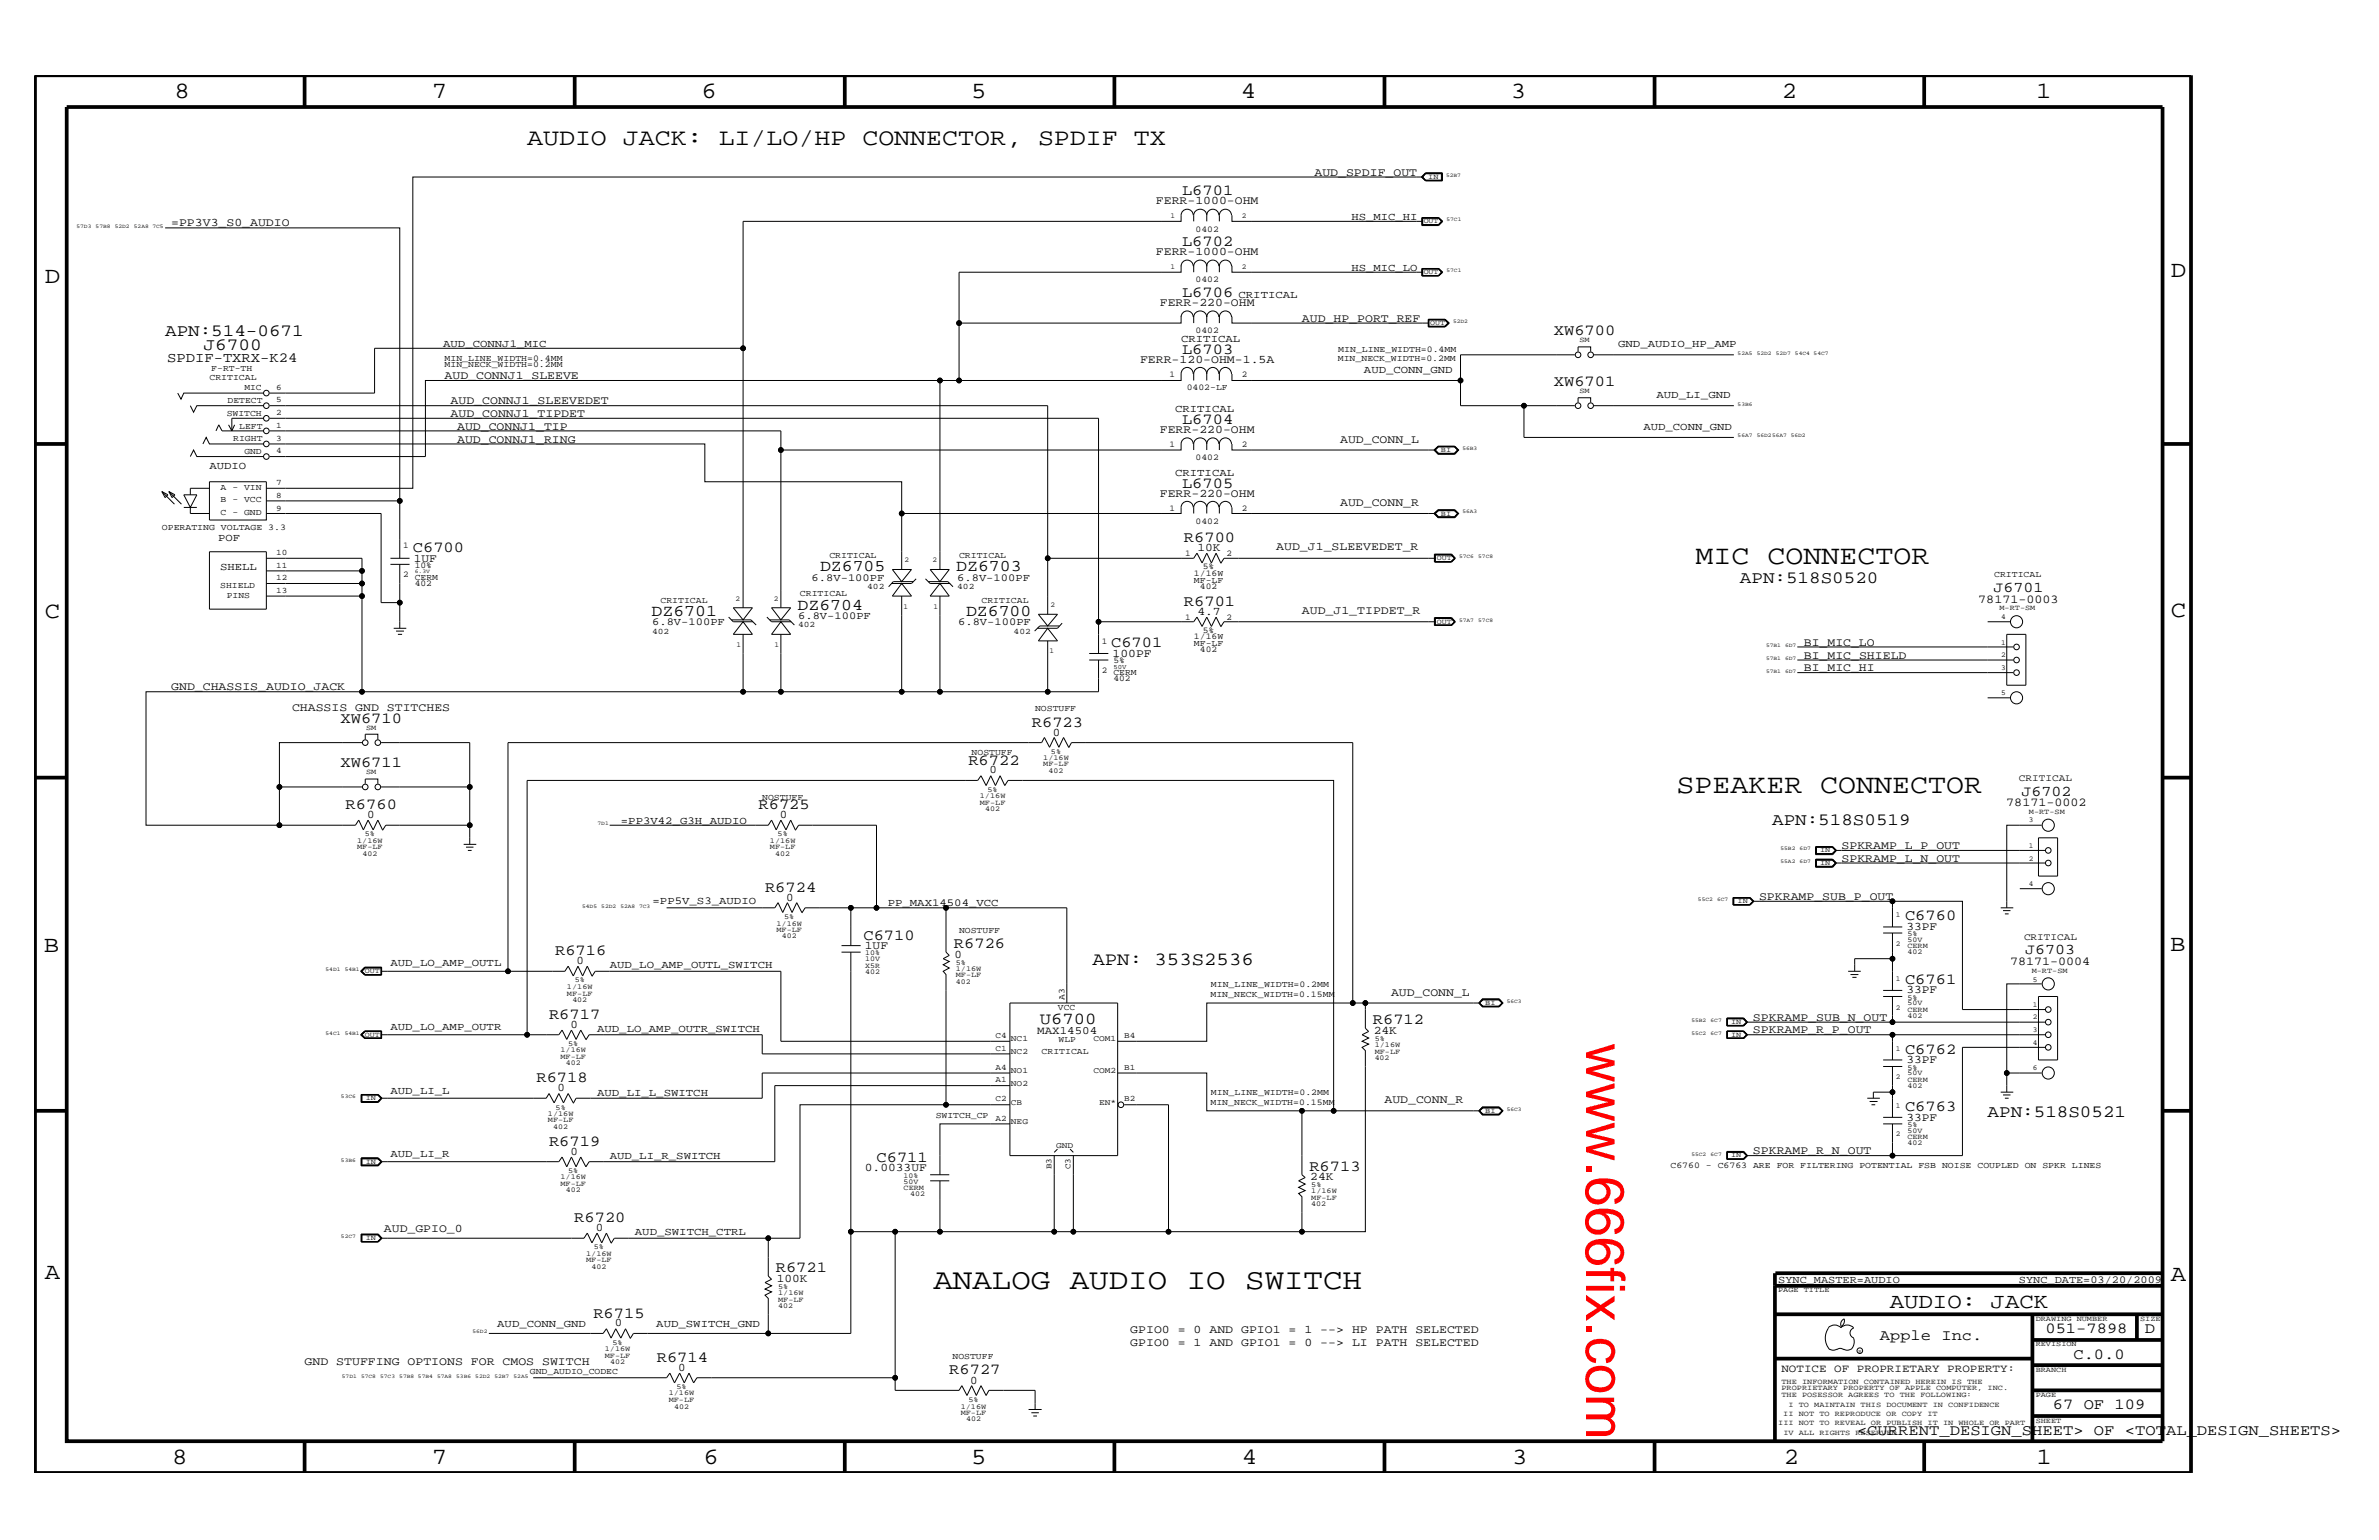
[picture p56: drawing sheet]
<svg xmlns="http://www.w3.org/2000/svg" width="432mm" height="279mm" viewBox="0 0 432 279" stroke-linecap="round" stroke-linejoin="round" font-family="sans-serif">
<defs><g id="words">
<text font-size="9.9" fill="#f00" x="287.9" y="189.3" transform="rotate(90 287.9 189.3)">www.666fix.com</text>
<text font-size="5.3" x="169.4" y="233.9">ANALOG AUDIO IO SWITCH</text>
<g font-size="4.9">
<text x="307.8" y="102.4">MIC CONNECTOR</text>
<text x="304.3" y="144">SPEAKER CONNECTOR</text>
</g>
<text font-size="4.3" x="95.7" y="26.4">AUDIO JACK: LI/LO/HP CONNECTOR, SPDIF TX</text>
<g font-size="4.2">
<text x="31.7" y="17.8">8</text>
<text x="78.4" y="17.8">7</text>
<text x="127.3" y="17.8">6</text>
<text x="176.3" y="17.8">5</text>
<text x="225.2" y="17.8">4</text>
<text x="274.2" y="17.8">3</text>
<text x="323.4" y="17.8">2</text>
<text x="369.6" y="17.8">1</text>
<text x="8.1" y="51.3">D</text>
<text x="394" y="50.3">D</text>
<text x="8.1" y="112.1">C</text>
<text x="394" y="111.9">C</text>
<text x="8" y="172.7">B</text>
<text x="393.9" y="172.5">B</text>
<text x="8.1" y="232">A</text>
<text x="394" y="232.4">A</text>
<text x="31.2" y="265.6">8</text>
<text x="78.4" y="265.6">7</text>
<text x="127.7" y="265.6">6</text>
<text x="176.3" y="265.6">5</text>
<text x="225.4" y="265.6">4</text>
<text x="274.5" y="265.6">3</text>
<text x="323.8" y="265.6">2</text>
<text x="369.7" y="265.6">1</text>
</g>
<text font-size="3.9" x="343" y="237.3">AUDIO: JACK</text>
<text font-size="3.4" x="198.3" y="175">APN: 353S2536</text>
<g font-size="3.1">
<text x="30" y="60.9">APN:514-0671</text>
<text x="37" y="63.4">J6700</text>
<text x="315.8" y="105.9">APN:518S0520</text>
<text x="321.6" y="149.7">APN:518S0519</text>
<text x="360.8" y="202.7">APN:518S0521</text>
</g>
<g font-size="3">
<text x="148.8" y="103.7">DZ6705</text>
<text x="173.6" y="103.7">DZ6703</text>
<text x="118.3" y="111.8">DZ6701</text>
<text x="144.8" y="110.6">DZ6704</text>
<text x="175.3" y="111.8">DZ6700</text>
<text x="188.8" y="185.8">U6700</text>
</g>
<g font-size="2.8">
<text x="214.5" y="35.4">L6701</text>
<text x="214.5" y="44.6">L6702</text>
<text x="214.5" y="53.9">L6706</text>
<text x="214.5" y="64.3">L6703</text>
<text x="282" y="60.8">XW6700</text>
<text x="282" y="70">XW6701</text>
<text x="214.5" y="76.9">L6704</text>
<text x="214.5" y="88.5">L6705</text>
<text x="74.9" y="100.1">C6700</text>
<text x="214.9" y="98.4">R6700</text>
<text x="214.9" y="109.9">R6701</text>
<text x="201.7" y="117.4">C6701</text>
<text x="61.8" y="131.1">XW6710</text>
<text x="187.3" y="131.9">R6723</text>
<text x="61.8" y="139.2">XW6711</text>
<text x="175.8" y="138.7">R6722</text>
<text x="62.7" y="146.8">R6760</text>
<text x="137.7" y="146.8">R6725</text>
<text x="138.9" y="161.8">R6724</text>
<text x="345.8" y="167">C6760</text>
<text x="100.8" y="173.3">R6716</text>
<text x="156.7" y="170.5">C6710</text>
<text x="173.1" y="172.1">R6726</text>
<text x="345.8" y="178.5">C6761</text>
<text x="99.7" y="184.9">R6717</text>
<text x="249.2" y="185.9">R6712</text>
<text x="345.8" y="191.2">C6762</text>
<text x="97.4" y="196.4">R6718</text>
<text x="345.8" y="201.5">C6763</text>
<text x="99.7" y="207.9">R6719</text>
<text x="159.1" y="210.8">C6711</text>
<text x="237.7" y="212.4">R6713</text>
<text x="104.2" y="221.8">R6720</text>
<text x="140.8" y="230.8">R6721</text>
<text x="107.7" y="239">R6715</text>
<text x="341.2" y="243.1">Apple Inc.</text>
<text x="371.3" y="241.9">051-7898</text>
<text x="389.3" y="241.9">D</text>
<text x="119.2" y="247.1">R6714</text>
<text x="172.3" y="249.4">R6727</text>
<text x="376.3" y="246.5">C.0.0</text>
<text x="372.6" y="255.7">67 OF 109</text>
<text x="337.1" y="260.4">&lt;CURRENT_DESIGN_SHEET&gt; OF &lt;TOTAL_DESIGN_SHEETS&gt;</text>
</g>
<g font-size="2.7">
<text x="361.8" y="107.5">J6701</text>
<text x="366.9" y="144.4">J6702</text>
<text x="367.6" y="173.2">J6703</text>
</g>
<text font-size="2.5" x="30.4" y="65.6">SPDIF-TXRX-K24</text>
<g font-size="2.2">
<text x="359.1" y="109.3">78171-0003</text>
<text x="364.2" y="146.2">78171-0002</text>
<text x="364.8" y="175">78171-0004</text>
</g>
<g font-size="2.1">
<text x="238.6" y="31.9">AUD_SPDIF_OUT</text>
<text x="31.1" y="41.1">=PP3V3_S0_AUDIO</text>
<text x="209.8" y="37">FERR-1000-OHM</text>
<text x="209.8" y="46.3">FERR-1000-OHM</text>
<text x="210.5" y="55.5">FERR-220-OHM</text>
<text x="236.3" y="58.4">AUD_HP_PORT_REF</text>
<text x="206.9" y="65.9">FERR-120-OHM-1.5A</text>
<text x="80.7" y="68.8">AUD_CONNJ1_SLEEVE</text>
<text x="81.8" y="73.3">AUD_CONNJ1_SLEEVEDET</text>
<text x="81.8" y="75.7">AUD_CONNJ1_TIPDET</text>
<text x="83" y="80.3">AUD_CONNJ1_RING</text>
<text x="83" y="78">AUD_CONNJ1_TIP</text>
<text x="210.5" y="78.6">FERR-220-OHM</text>
<text x="243.2" y="80.3">AUD_CONN_L</text>
<text x="210.5" y="90.1">FERR-220-OHM</text>
<text x="243.2" y="91.8">AUD_CONN_R</text>
<text x="75.1" y="101.9">1UF</text>
<text x="217.3" y="100">10K</text>
<text x="231.6" y="99.9">AUD_J1_SLEEVEDET_R</text>
<text x="217.3" y="111.5">4.7</text>
<text x="236.3" y="111.4">AUD_J1_TIPDET_R</text>
<text x="201.9" y="119.2">100PF</text>
<text x="327.4" y="117.2">BI_MIC_LO</text>
<text x="327.4" y="119.5">BI_MIC_SHIELD</text>
<text x="31.1" y="125.3">GND_CHASSIS_AUDIO_JACK</text>
<text x="327.4" y="121.8">BI_MIC_HI</text>
<text x="53" y="129">CHASSIS GND STITCHES</text>
<text x="191.1" y="133.5">0</text>
<text x="179.6" y="140.3">0</text>
<text x="66.6" y="148.4">0</text>
<text x="141.6" y="148.4">0</text>
<text x="334.3" y="154">SPKRAMP_L_P_OUT</text>
<text x="334.3" y="156.4">SPKRAMP_L_N_OUT</text>
<text x="142.7" y="163.4">0</text>
<text x="319.3" y="163.3">SPKRAMP_SUB_P_OUT</text>
<text x="157" y="172.2">1UF</text>
<text x="173.2" y="173.8">0</text>
<text x="346" y="168.7">33PF</text>
<text x="104.6" y="174.9">0</text>
<text x="252.5" y="180.6">AUD_CONN_L</text>
<text x="318.2" y="185.2">SPKRAMP_SUB_N_OUT</text>
<text x="346" y="180.2">33PF</text>
<text x="103.5" y="186.5">0</text>
<text x="249.3" y="187.6">24K</text>
<text x="318.2" y="187.5">SPKRAMP_R_P_OUT</text>
<text x="101.2" y="198">0</text>
<text x="346" y="192.9">33PF</text>
<text x="251.3" y="200.2">AUD_CONN_R</text>
<text x="346" y="203.3">33PF</text>
<text x="103.5" y="209.5">0</text>
<text x="318.2" y="209.4">SPKRAMP_R_N_OUT</text>
<text x="157" y="212.5">0.0033UF</text>
<text x="237.8" y="214.2">24K</text>
<text x="69.7" y="223.5">AUD_GPIO_0</text>
<text x="108.1" y="223.4">0</text>
<text x="141" y="232.6">100K</text>
<text x="111.6" y="240.7">0</text>
<text x="205.1" y="244.2">GPIO0 = 1 AND GPIO1 = 0 --&gt; LI PATH SELECTED</text>
<text x="205.1" y="241.9">GPIO0 = 0 AND GPIO1 = 1 --&gt; HP PATH SELECTED</text>
<text x="55.3" y="247.7">GND STUFFING OPTIONS FOR CMOS SWITCH</text>
<text x="123.1" y="248.7">0</text>
<text x="176.1" y="251.1">0</text>
</g>
<g font-size="2">
<text x="188.3" y="187.6">MAX14504</text>
<text x="323.3" y="248.9">NOTICE OF PROPRIETARY PROPERTY:</text>
</g>
<g font-size="1.9">
<text x="245.3" y="39.9">HS_MIC_HI</text>
<text x="245.3" y="49.1">HS_MIC_LO</text>
<text x="224.8" y="54">CRITICAL</text>
<text x="80.4" y="63">AUD_CONNJ1_MIC</text>
<text x="214.4" y="62.1">CRITICAL</text>
<text x="293.7" y="63">GND_AUDIO_HP_AMP</text>
<text x="247.6" y="67.6">AUD_CONN_GND</text>
<text x="213.3" y="74.8">CRITICAL</text>
<text x="300.7" y="72.2">AUD_LI_GND</text>
<text x="298.3" y="78">AUD_CONN_GND</text>
<text x="38" y="85.1">AUDIO</text>
<text x="213.3" y="86.3">CRITICAL</text>
<text x="39.6" y="98.2">POF</text>
<text x="40" y="103.5">SHELL</text>
<text x="147.3" y="105.4">6.8V-100PF</text>
<text x="173.7" y="105.4">6.8V-100PF</text>
<text x="118.4" y="113.5">6.8V-100PF</text>
<text x="144.9" y="112.4">6.8V-100PF</text>
<text x="173.9" y="113.5">6.8V-100PF</text>
<text x="112.7" y="149.5">=PP3V42_G3H_AUDIO</text>
<text x="118.4" y="164">=PP5V_S3_AUDIO</text>
<text x="161.1" y="164.5">PP_MAX14504_VCC</text>
<text x="70.9" y="175.3">AUD_LO_AMP_OUTL</text>
<text x="110.7" y="175.7">AUD_LO_AMP_OUTL_SWITCH</text>
<text x="70.9" y="186.9">AUD_LO_AMP_OUTR</text>
<text x="108.4" y="187.3">AUD_LO_AMP_OUTR_SWITCH</text>
<text x="70.9" y="198.4">AUD_LI_L</text>
<text x="108.4" y="198.8">AUD_LI_L_SWITCH</text>
<text x="70.9" y="209.9">AUD_LI_R</text>
<text x="110.7" y="210.3">AUD_LI_R_SWITCH</text>
<text x="115.2" y="224.1">AUD_SWITCH_CTRL</text>
<text x="322.7" y="232.7">SYNC_MASTER=AUDIO</text>
<text x="366.4" y="232.7">SYNC_DATE=03/20/2009</text>
<text x="90.3" y="240.8">AUD_CONN_GND</text>
<text x="119.1" y="240.8">AUD_SWITCH_GND</text>
</g>
<g font-size="1.8">
<text x="366.4" y="141.8">CRITICAL</text>
<text x="367.4" y="170.6">CRITICAL</text>
</g>
<g font-size="1.6">
<text x="217" y="42">0402</text>
<text x="217" y="51.3">0402</text>
<text x="80.7" y="65.6">MIN_LINE_WIDTH=0.4MM</text>
<text x="217" y="60.5">0402</text>
<text x="242.8" y="65.6">MIN_NECK_WIDTH=0.2MM</text>
<text x="242.9" y="63.8">MIN_LINE_WIDTH=0.4MM</text>
<text x="38" y="69">CRITICAL</text>
<text x="38.4" y="67.3">F-RT-TH</text>
<text x="44.4" y="70.8">MIC</text>
<text x="80.7" y="66.7">MIN_NECK_WIDTH=0.2MM</text>
<text x="212.3" y="68.4">1</text>
<text x="215.4" y="70.8">0402-LF</text>
<text x="225.4" y="68.4">2</text>
<text x="41.1" y="75.5">SWITCH</text>
<text x="41.3" y="73.2">DETECT</text>
<text x="43.4" y="77.8">LEFT</text>
<text x="42.3" y="80">RIGHT</text>
<text x="44.4" y="82.3">GND</text>
<text x="212.3" y="81.1">1</text>
<text x="217" y="83.5">0402</text>
<text x="225.4" y="81.1">2</text>
<text x="40" y="88.8">A - VIN</text>
<text x="40" y="91.1">B - VCC</text>
<text x="40" y="93.4">C - GND</text>
<text x="212.3" y="92.7">1</text>
<text x="217" y="95">0402</text>
<text x="225.4" y="92.7">2</text>
<text x="29.4" y="96.1">OPERATING VOLTAGE 3.3</text>
<text x="73.2" y="99.5">1</text>
<text x="150.5" y="101.3">CRITICAL</text>
<text x="174.1" y="101.3">CRITICAL</text>
<text x="215.1" y="101">1</text>
<text x="222.6" y="101">2</text>
<text x="40" y="106.7">SHIELD</text>
<text x="73.2" y="104.8">2</text>
<text x="75.3" y="105.2">CERM</text>
<text x="75.3" y="103">10%</text>
<text x="75.3" y="106.4">402</text>
<text x="216.7" y="105.7">MF-LF</text>
<text x="216.7" y="104.5">1/16W</text>
<text x="217.8" y="106.8">402</text>
<text x="218.3" y="103.3">5%</text>
<text x="361.9" y="104.8">CRITICAL</text>
<text x="41.1" y="108.6">PINS</text>
<text x="119.9" y="109.3">CRITICAL</text>
<text x="145.2" y="108.1">CRITICAL</text>
<text x="178.1" y="109.3">CRITICAL</text>
<text x="215.1" y="112.5">1</text>
<text x="222.6" y="112.5">2</text>
<text x="200" y="116.9">1</text>
<text x="216.7" y="116">1/16W</text>
<text x="216.7" y="117.2">MF-LF</text>
<text x="217.8" y="118.3">402</text>
<text x="218.3" y="114.8">5%</text>
<text x="200" y="122">2</text>
<text x="202.1" y="122.5">CERM</text>
<text x="202.1" y="120.3">5%</text>
<text x="202.1" y="123.6">402</text>
<text x="187.9" y="129">NOSTUFF</text>
<text x="176.4" y="137">NOSTUFF</text>
<text x="138.3" y="145.1">NOSTUFF</text>
<text x="174.1" y="169.3">NOSTUFF</text>
<text x="219.8" y="179.1">MIN_LINE_WIDTH=0.2MM</text>
<text x="192" y="183.2">VCC</text>
<text x="193.2" y="181.4" transform="rotate(-90 193.2 181.4)">A3</text>
<text x="219.7" y="180.9">MIN_NECK_WIDTH=0.15MM</text>
<text x="189.1" y="191.2">CRITICAL</text>
<text x="192.2" y="189.1">WLP</text>
<text x="169.8" y="202.8">SWITCH_CP</text>
<text x="219.7" y="200.5">MIN_NECK_WIDTH=0.15MM</text>
<text x="219.8" y="198.7">MIN_LINE_WIDTH=0.2MM</text>
<text x="303.2" y="211.9">C6760 - C6763 ARE FOR FILTERING POTENTIAL FSB NOISE COUPLED ON SPKR LINES</text>
<text x="96.2" y="249.4">GND_AUDIO_CODEC</text>
<text x="172.9" y="246.5">NOSTUFF</text>
</g>
<g font-size="1.5">
<text x="50.1" y="70.7">6</text>
<text x="50.1" y="77.7">1</text>
<text x="50.1" y="75.3">2</text>
<text x="50.1" y="73">5</text>
<text x="50.1" y="82.2">4</text>
<text x="50.1" y="80">3</text>
<text x="50.1" y="88">7</text>
<text x="50.1" y="90.3">8</text>
<text x="50.1" y="92.7">9</text>
<text x="50.1" y="100.7">10</text>
<text x="50.1" y="107.6">13</text>
<text x="50.1" y="105.3">12</text>
<text x="50.1" y="103">11</text>
<text x="157.4" y="106.9">402</text>
<text x="173.7" y="106.9">402</text>
<text x="144.9" y="113.8">402</text>
<text x="118.4" y="115">402</text>
<text x="184" y="115">402</text>
<text x="180.7" y="190.6">C1</text>
<text x="180.7" y="188.3">C4</text>
<text x="183.5" y="191.2">NC2</text>
<text x="183.5" y="188.9">NC1</text>
<text x="198.5" y="188.9">COM1</text>
<text x="204" y="188.3">B4</text>
<text x="180.7" y="196.4">A1</text>
<text x="180.7" y="194.1">A4</text>
<text x="183.5" y="194.7">NO1</text>
<text x="183.5" y="197">NO2</text>
<text x="198.5" y="194.7">COM2</text>
<text x="204" y="194.1">B1</text>
<text x="180.7" y="203.3">A2</text>
<text x="180.7" y="199.8">C2</text>
<text x="183.5" y="200.4">CB</text>
<text x="183.5" y="203.9">NEG</text>
<text x="199.5" y="200.4">EN*</text>
<text x="204" y="199.8">B2</text>
<text x="191.7" y="208.2">GND</text>
<text x="190.8" y="212.1" transform="rotate(-90 190.8 212.1)">B3</text>
<text x="194.3" y="212.1" transform="rotate(-90 194.3 212.1)">C3</text>
</g>
<g font-size="1.4">
<text x="259.2" y="32.5">IN</text>
<text x="212.4" y="39.6">1</text>
<text x="225.4" y="39.6">2</text>
<text x="258.4" y="40.5">OUT</text>
<text x="212.4" y="48.8">1</text>
<text x="225.4" y="48.8">2</text>
<text x="258.4" y="49.7">OUT</text>
<text x="259.6" y="59">OUT</text>
<text x="286.7" y="62.1">SM</text>
<text x="286.7" y="71.3">SM</text>
<text x="261.5" y="82">BI</text>
<text x="261.5" y="93.6">BI</text>
<text x="260.8" y="101.6">OUT</text>
<text x="164.2" y="102.1">2</text>
<text x="169.2" y="102.1">2</text>
<text x="133.5" y="109">2</text>
<text x="140.5" y="109">2</text>
<text x="164" y="110.5">1</text>
<text x="169.4" y="110.5">1</text>
<text x="190.7" y="110.2">2</text>
<text x="260.8" y="113.1">OUT</text>
<text x="362.9" y="110.7">M-RT-SM</text>
<text x="363.2" y="112.3">4</text>
<text x="133.7" y="117.4">1</text>
<text x="140.5" y="117.4">1</text>
<text x="190.5" y="118.6">1</text>
<text x="363.2" y="119.2">2</text>
<text x="363.2" y="117">1</text>
<text x="363.2" y="121.5">3</text>
<text x="363.2" y="126.2">5</text>
<text x="66.5" y="132.4">SM</text>
<text x="189.4" y="138">1/16W</text>
<text x="190.8" y="136.8">5%</text>
<text x="66.5" y="140.5">SM</text>
<text x="179.2" y="143.7">5%</text>
<text x="189.4" y="139.1">MF-LF</text>
<text x="190.3" y="140.2">402</text>
<text x="177.8" y="144.8">1/16W</text>
<text x="177.8" y="146">MF-LF</text>
<text x="178.8" y="147.2">402</text>
<text x="368.2" y="149.2">3</text>
<text x="368.3" y="147.6">M-RT-SM</text>
<text x="64.8" y="154">MF-LF</text>
<text x="64.8" y="152.9">1/16W</text>
<text x="65.8" y="155.2">402</text>
<text x="66.2" y="151.8">5%</text>
<text x="139.7" y="154">MF-LF</text>
<text x="139.7" y="152.9">1/16W</text>
<text x="140.7" y="155.2">402</text>
<text x="141.1" y="151.8">5%</text>
<text x="330.4" y="154.6">IN</text>
<text x="368.2" y="153.9">1</text>
<text x="330.4" y="156.9">IN</text>
<text x="368.2" y="156.2">2</text>
<text x="368.2" y="160.7">4</text>
<text x="140.9" y="167.9">1/16W</text>
<text x="142.3" y="166.7">5%</text>
<text x="315.4" y="163.9">IN</text>
<text x="344.1" y="166.4">1</text>
<text x="140.9" y="169">MF-LF</text>
<text x="141.9" y="170.2">402</text>
<text x="157.1" y="173.3">10%</text>
<text x="344.1" y="171.6">2</text>
<text x="346.2" y="173.2">402</text>
<text x="346.2" y="170.9">50V</text>
<text x="346.2" y="172.1">CERM</text>
<text x="346.2" y="169.9">5%</text>
<text x="66.2" y="176.6">OUT</text>
<text x="102.9" y="179.4">1/16W</text>
<text x="104.3" y="178.3">5%</text>
<text x="157.1" y="175.5">X5R</text>
<text x="157.1" y="174.4">10V</text>
<text x="157.1" y="176.6">402</text>
<text x="173.5" y="175">5%</text>
<text x="173.5" y="178.5">402</text>
<text x="173.5" y="177.3">MF-LF</text>
<text x="173.5" y="176.2">1/16W</text>
<text x="344.1" y="177.9">1</text>
<text x="368.8" y="176.5">M-RT-SM</text>
<text x="369" y="178.1">5</text>
<text x="102.9" y="180.6">MF-LF</text>
<text x="103.9" y="181.7">402</text>
<text x="269.6" y="182.3">BI</text>
<text x="314.2" y="185.8">IN</text>
<text x="344.1" y="183.2">2</text>
<text x="346.2" y="182.4">50V</text>
<text x="346.2" y="184.8">402</text>
<text x="346.2" y="181.4">5%</text>
<text x="346.2" y="183.6">CERM</text>
<text x="369" y="182.7">1</text>
<text x="369" y="184.9">2</text>
<text x="66.2" y="188.1">OUT</text>
<text x="101.7" y="191">1/16W</text>
<text x="103.1" y="189.8">5%</text>
<text x="249.5" y="190">1/16W</text>
<text x="249.5" y="188.9">5%</text>
<text x="249.5" y="191.2">MF-LF</text>
<text x="314.2" y="188.1">IN</text>
<text x="344.1" y="190.6">1</text>
<text x="369" y="189.6">4</text>
<text x="369" y="187.3">3</text>
<text x="101.7" y="192.1">MF-LF</text>
<text x="102.7" y="193.2">402</text>
<text x="249.5" y="192.3">402</text>
<text x="344.1" y="195.8">2</text>
<text x="346.2" y="197.4">402</text>
<text x="346.2" y="196.3">CERM</text>
<text x="346.2" y="195.1">50V</text>
<text x="346.2" y="194.1">5%</text>
<text x="369" y="194.2">6</text>
<text x="66.4" y="199.6">IN</text>
<text x="99.4" y="203.7">MF-LF</text>
<text x="99.4" y="202.5">1/16W</text>
<text x="100.8" y="201.4">5%</text>
<text x="269.6" y="201.9">BI</text>
<text x="344.1" y="201">1</text>
<text x="100.4" y="204.8">402</text>
<text x="344.1" y="206.2">2</text>
<text x="346.2" y="207.8">402</text>
<text x="346.2" y="206.6">CERM</text>
<text x="346.2" y="205.5">50V</text>
<text x="346.2" y="204.4">5%</text>
<text x="66.4" y="211.1">IN</text>
<text x="101.7" y="214">1/16W</text>
<text x="101.7" y="215.2">MF-LF</text>
<text x="103.1" y="212.9">5%</text>
<text x="164" y="213.6">10%</text>
<text x="164" y="214.7">50V</text>
<text x="164" y="215.8">CERM</text>
<text x="238" y="215.4">5%</text>
<text x="314.2" y="210">IN</text>
<text x="102.7" y="216.4">402</text>
<text x="165.2" y="217">402</text>
<text x="238" y="217.7">MF-LF</text>
<text x="238" y="218.9">402</text>
<text x="238" y="216.5">1/16W</text>
<text x="66.4" y="225">IN</text>
<text x="106.4" y="227.9">1/16W</text>
<text x="107.8" y="226.7">5%</text>
<text x="106.4" y="229">MF-LF</text>
<text x="107.4" y="230.2">402</text>
<text x="141.2" y="233.9">5%</text>
<text x="141.2" y="235">1/16W</text>
<text x="141.2" y="237.3">402</text>
<text x="141.2" y="236.2">MF-LF</text>
<text x="322.7" y="234.4">PAGE TITLE</text>
<text x="369.5" y="239.6">DRAWING NUMBER</text>
<text x="388.5" y="239.6">SIZE</text>
<text x="109.8" y="245.1">1/16W</text>
<text x="111.2" y="244">5%</text>
<text x="369.5" y="244.2">REVISION</text>
<text x="109.8" y="246.3">MF-LF</text>
<text x="110.7" y="247.4">402</text>
<text x="323.3" y="251.1">THE INFORMATION CONTAINED HEREIN IS THE</text>
<text x="369.5" y="248.9">BRANCH</text>
<text x="121.4" y="253.2">1/16W</text>
<text x="121.4" y="254.4">MF-LF</text>
<text x="122.3" y="255.6">402</text>
<text x="122.8" y="252.1">5%</text>
<text x="174.4" y="256.7">MF-LF</text>
<text x="174.4" y="255.6">1/16W</text>
<text x="175.3" y="257.8">402</text>
<text x="175.8" y="254.4">5%</text>
<text x="323.3" y="253.4">THE POSESSOR AGREES TO THE FOLLOWING:</text>
<text x="323.3" y="252.3">PROPRIETARY PROPERTY OF APPLE COMPUTER, INC.</text>
<text x="323.7" y="256.9">II NOT TO REPRODUCE OR COPY IT</text>
<text x="324.6" y="255.2">I TO MAINTAIN THIS DOCUMENT IN CONFIDENCE</text>
<text x="369.5" y="253.4">PAGE</text>
<text x="322.7" y="258.6">III NOT TO REVEAL OR PUBLISH IT IN WHOLE OR PART</text>
<text x="323.7" y="260.4">IV ALL RIGHTS RESERVED</text>
<text x="369.5" y="258.1">SHEET</text>
</g>
<text font-size="1.2" x="202.1" y="121.4">50V</text>
<g font-size="1">
<text x="262.5" y="32.1">52B7</text>
<text x="13.9" y="41.3">57D3</text>
<text x="17.4" y="41.3">57B8</text>
<text x="20.8" y="41.3">52D2</text>
<text x="24.3" y="41.3">52A8 7C5</text>
<text x="262.6" y="40.2">57C1</text>
<text x="262.6" y="49.4">57C1</text>
<text x="263.7" y="58.6">52D2</text>
<text x="315.4" y="64.4">52A5</text>
<text x="318.9" y="64.4">52D2</text>
<text x="322.3" y="64.4">52D7</text>
<text x="325.8" y="64.4">54C4 54C7</text>
<text x="315.4" y="73.6">53B6</text>
<text x="265.4" y="81.6">56B3</text>
<text x="315.4" y="79.4">56A7</text>
<text x="318.9" y="79.4">56D256A7 56D2</text>
<text x="265.4" y="93.2">56A3</text>
<text x="264.8" y="101.3">57C6</text>
<text x="268.3" y="101.3">57C8</text>
<text x="75.3" y="104">6.3V</text>
<text x="264.8" y="112.8">57A7</text>
<text x="268.3" y="112.8">57C8</text>
<text x="320.5" y="117.4">57B1</text>
<text x="320.5" y="119.7">57B1</text>
<text x="324" y="117.4">6D7</text>
<text x="324" y="119.7">6D7</text>
<text x="320.5" y="122">57B1</text>
<text x="324" y="122">6D7</text>
<text x="108.5" y="149.7">7D1</text>
<text x="323.2" y="154.3">55B2</text>
<text x="326.6" y="154.3">6D7</text>
<text x="323.2" y="156.6">55A2</text>
<text x="326.6" y="156.6">6D7</text>
<text x="105.7" y="164.7">54D5</text>
<text x="109.1" y="164.7">52D2</text>
<text x="112.6" y="164.7">52A8 7C3</text>
<text x="308.2" y="163.5">55C2</text>
<text x="311.7" y="163.5">6C7</text>
<text x="59.1" y="176.2">54D1</text>
<text x="62.6" y="176.2">54B1</text>
<text x="273.5" y="182">56C3</text>
<text x="307" y="185.4">55B2</text>
<text x="310.5" y="185.4">6C7</text>
<text x="59.1" y="187.7">54C1</text>
<text x="62.6" y="187.7">54B1</text>
<text x="307" y="187.7">55C2</text>
<text x="310.5" y="187.7">6C7</text>
<text x="61.9" y="199.2">53C6</text>
<text x="273.5" y="201.5">56C3</text>
<text x="307" y="209.7">55C2</text>
<text x="310.5" y="209.7">6C7</text>
<text x="61.9" y="210.8">53B6</text>
<text x="61.9" y="224.6">52C7</text>
<text x="85.8" y="241.9">56D2</text>
<text x="62.1" y="250">57D1</text>
<text x="65.5" y="250">57C8</text>
<text x="69" y="250">57C3</text>
<text x="72.5" y="250">57B8 57B4</text>
<text x="79.3" y="250">57A8</text>
<text x="82.8" y="250">53B6</text>
<text x="86.3" y="250">52D2</text>
<text x="89.7" y="250">52B7</text>
<text x="93.2" y="250">52A5</text>
</g>
<text font-size=".9" x="337.3" y="245.4">R</text>
</g></defs>
<g fill="none" stroke="#000" stroke-width=".18">
<path d="M216.6 39.1a1.1 1.1 0 0 0-1.1-1.1 1.1 1.1 0 0 0-1.1 1.1v1.1h-79.5v70.1M219 39.1a1.1 1.1 0 0 1 1.1-1.1 1.1 1.1 0 0 1 1.1 1.1M219 39.1a1.19 1.19 0 0 0-1.2-1.1 1.19 1.19 0 0 0-1.1 1.1v1.1M219 39.1v1.1M223.5 39.1a1.1 1.1 0 0 0-1.1-1.1 1.1 1.1 0 0 0-1.1 1.1v1.1M223.6 39.1v1.1h34.6M258 32.1l.7-.7h3.1v1.4h-3.1zM258.1 39.5h3l.8 .7-.8 .7h-3zM258.1 39.5v1.3h3l.7-.6-.7-.7M258.1 39.6h3M258.2 32.1h-183.3v56.5h-26.6M258.2 39.6v1.2"/>
<path d="M258.7 32.7l-.5-.6 .5-.6h2.9v1.2M258.7 31.4l-.6 .7 .6 .7M258.7 31.4h3.1M258.7 31.4l-.6 .7 .6 .6M261.1 39.6l.6 .6-.6 .6M261.1 39.6l.5 .6-.5 .6M261.7 31.4v1.3h-3M30 41.3h42.6v49.6M214.4 48.2v1.2h-40.3v19.6M214.4 48.3a1.1 1.1 0 0 1 1.1-1.1 1.1 1.1 0 0 1 1.1 1.1M214.4 57.4v1.2h-40.3M214.4 57.5a1.1 1.1 0 0 1 1.1-1.1 1.1 1.1 0 0 1 1.1 1.1"/>
<path d="M216.7 48.3a1.19 1.19 0 0 1 1.1-1.1 1.19 1.19 0 0 1 1.2 1.1 1.1 1.1 0 0 1 1.1-1.1 1.1 1.1 0 0 1 1.1 1.1M216.7 57.5a1.19 1.19 0 0 1 1.1-1.1 1.19 1.19 0 0 1 1.2 1.1 1.1 1.1 0 0 1 1.1-1.1 1.1 1.1 0 0 1 1.1 1.1M216.7 48.2v1.2M216.7 57.4v1.2M219 48.2v1.2M219 57.4v1.2M221.3 48.3a1.1 1.1 0 0 1 1.1-1.1 1.1 1.1 0 0 1 1.1 1.1M221.3 57.5a1.1 1.1 0 0 1 1.1-1.1 1.1 1.1 0 0 1 1.1 1.1M221.3 48.2v1.2M221.3 57.4v1.2M223.6 48.2v1.2h34.6M223.6 57.4v1.2h35.7"/>
<path d="M258.1 50h3M258.1 48.7v1.4M258.1 48.8h3M258.1 40.8h3M258.2 48.8v1.2M259.3 58h3l.6 .6-.6 .6h-3zM261.1 48.7h-3v1.4h3M261.1 48.7l.8 .7-.8 .7M261.1 48.7l.7 .7-.7 .7M261.1 48.8l.6 .6-.6 .6M261.1 48.8l.5 .6-.5 .6M262.2 58l.6 .6-.6 .6"/>
<path d="M262.3 57.9h-3.1v1.4h3.1M262.3 57.9l.8 .7-.8 .7M262.3 57.9l.7 .7-.7 .7M32.3 71.3l.6 1.1 .5-1.1h14.4M34.5 73.6l.6 1.2 .6-1.2h12.1M39.2 78.2l.5-1.1 .6 1.1h7.5M41.5 77.1l.6 1.1M42.6 77.1l-.5 1.1M47.8 75.9h-5.7v2.3M48.9 78.2h92.8v32.1M48.9 73.6h141.3v27.7M48.9 75.9h150.5v36.9"/>
<path d="M134.9 63.2h-66.9v8.1h-19.1M216.6 67.8a1.1 1.1 0 0 0-1.1-1.1 1.1 1.1 0 0 0-1.1 1.1v1.2h-43.8M219 67.8a1.1 1.1 0 0 1 1.1-1.1 1.1 1.1 0 0 1 1.1 1.1M219 67.8a1.19 1.19 0 0 0-1.2-1.1 1.19 1.19 0 0 0-1.1 1.1v1.2M219 67.8v1.2M223.5 67.8a1.1 1.1 0 0 0-1.1-1.1 1.1 1.1 0 0 0-1.1 1.1v1.2M265.1 69v4.6h20.7M276.6 73.6v5.8h38.1M285.8 64.4h-20.7v4.6h-41.5v-1.2M286.4 63.8v-.9h2.3v.9M286.4 73v-.8h2.3v.8M289.3 64.4h25.4"/>
<path d="M289.3 73.6h25.4M29.4 89.2l2.3 2.3M29.4 89.2l1.1 .6-.5 .5zM30.6 89.2l1.2 .6-.6 .5zM30.6 89.2l2.3 2.3M33.4 89.8h2.3l-1.2 2.3zM33.4 92.1h2.3M34.5 82.8l.6-1.2 .6 1.2h12.1M34.5 92.1v1.1h3.5M36.8 80.5l.6-1.1 .6 1.1h9.8M38 87.4h10.3v6.9h-10.3zM38 88.6h-3.5v1.2"/>
<path d="M48.3 93.2h20.9v16.1h3.4v-6.9M48.3 90.9h24.3v10.4M48.9 82.8h28.3v-13.8h93.4v34.3M48.9 80.5h79v6.9h35.8v15.9M216.6 92.1a1.1 1.1 0 0 0-1.1-1.1 1.1 1.1 0 0 0-1.1 1.1v1.1h-50.7M216.6 80.5a1.1 1.1 0 0 0-1.1-1.1 1.1 1.1 0 0 0-1.1 1.1v1.1h-72.7M219 92.1a1.1 1.1 0 0 1 1.1-1.1 1.1 1.1 0 0 1 1.1 1.1M219 92.1a1.19 1.19 0 0 0-1.2-1.1 1.19 1.19 0 0 0-1.1 1.1v1.1M219 80.5a1.1 1.1 0 0 1 1.1-1.1 1.1 1.1 0 0 1 1.1 1.1M219 80.5a1.19 1.19 0 0 0-1.2-1.1 1.19 1.19 0 0 0-1.1 1.1v1.1M219 80.5v1.1M219 92.1v1.1"/>
<path d="M223.5 92.1a1.1 1.1 0 0 0-1.1-1.1 1.1 1.1 0 0 0-1.1 1.1v1.1M223.5 80.5a1.1 1.1 0 0 0-1.1-1.1 1.1 1.1 0 0 0-1.1 1.1v1.1M223.6 80.5v1.1h36.9l.6-.5h2.9M223.6 92.1v1.1h36.9l.6-.5h2.9l.6 .5-.6 .6h-2.9l-.6-.6M260.3 81.6l.7-.6h3.1l.7 .6-.7 .8h-3.1zM260.3 93.2l.7-.7h3.1l.7 .7-.7 .7h-3.1zM260.4 81.6l.6-.6h3l.7 .6-.7 .7h-3zM264 81.1l.6 .5-.6 .6h-2.9l-.6-.6M264 81.1h-3l-.6 .5 .6 .7h3M264 81.1l.6 .5-.6 .7M264 92.6h-3l-.6 .6 .6 .6h3M264 92.6l.7 .6-.7 .6"/>
<path d="M264 92.6l.6 .6-.6 .6M38 100.1h10.3v10.4h-10.3zM48.3 101.3h17.4v2.3h-17.4M48.3 105.9h17.4M48.3 108.1h17.4M65.7 103.6v21.9M70.9 102.4h3.4M70.9 101.3h3.4M71.5 114h2.2M71.9 114.5h1.4M72.2 115.1h.8M72.6 109.3v4.7"/>
<path d="M132.2 112l.9 .8h3.6M132.8 112.5h3.5l.9 .9M133.1 110.3h3.5l-1.7 2.2zM134.9 112.8l1.7 2.3h-3.5zM134.9 115.1v10.4h6.8M139.2 112l.8 .8h3.6M139.7 112.5h3.6l.9 .9M140 110.3h3.5l-1.8 2.2zM141.7 112.8l1.8 2.3h-3.5zM141.7 115.1v10.4h22M162 103.3h3.4l-1.7 2.2zM163.7 105.9l1.7 2.2h-3.4z"/>
<path d="M163.7 108.1v17.4h6.9M165.8 105.5h-3.7l-.8 1M166.3 105l-.9 .9h-3.6M168 105l.8 .9h3.7M168.5 105.5h3.5l1 1M168.8 103.3h3.5l-1.7 2.2zM170.6 105.9l1.7 2.2h-3.5zM170.6 108.1v17.4h19.6M188.5 111.4h3.4l-1.7 2.2zM190.2 114l1.7 2.3h-3.4zM190.2 116.3v9.2h9.2v-5.8M192.3 113.6h-3.6l-.9 .9"/>
<path d="M192.8 113.1l-.9 .9h-3.6M197.7 119.7h3.5M197.7 118.6h3.5M221.6 113.7l-.9-1.7-.8 1.7-.9-1.7-.8 1.7-.9-1.7-.6 .8h-17.3v5.8M221.6 102.1l-.9-1.7-.8 1.7-.9-1.7-.8 1.7-.9-1.7-.6 .9h-26.5v10.1M260.4 100.5h3.1l.7 .8-.7 .7h-3.1zM260.4 112h3.1l.7 .8-.7 .7h-3.1zM260.4 101.9h3M260.4 113.4h3M260.4 112.2h3M260.5 101.3h-38.3l-.6 .9M260.5 112.8h-38.3l-.6 .9"/>
<path d="M260.5 101.9v-1.2h2.9l.6 .6-.6 .6M260.5 112.2v1.2M263.4 112.2l.7 .6M263.4 112.2l.6 .6-.6 .6M264.1 101.3l-.7 .7M264.1 101.3l-.7-.7h-3v1.4M264.1 112.8l-.7-.7h-3v1.4M264.1 101.3l-.7 .6M264.1 112.8l-.7 .7M264.1 112.8l-.7 .6M326.2 117.4h39.2M326.2 119.7h39.2"/>
<path d="M360.8 112.8h4M364.2 115.1h3.5v9.2h-3.5zM65.7 125.5h-39.2v24.2h38l.6-.9 .9 1.8 .8-1.8 .9 1.8 .9-1.8 .8 1.8M65.7 134.7h-15v8.1M65.7 125.5h69.2M66.3 134.1v-.9h2.3v.9M69.2 134.7h16.1v8.1M194 135.7l.5-1h51v47.3h-26.5v6.9h-16.1M194 135.6l-1-1.8-.8 1.8-.9-1.8-.8 1.8-.9-1.8-.5 .9h-96.9v41.5M326.2 122h39.2M360.8 126.6h4M65.7 142.8h-15v6.9"/>
<path d="M66.3 142.2v-.9h2.3v.9M69.2 142.8h16.1v6.9h-15.3l-.6 1M84.2 153.2h2.2M84.6 153.7h1.3M84.9 154.3h.7M85.3 149.7v3.5M110.7 149.7h28.7l.6-.9 .9 1.8 .8-1.8 1 1.8 .8-1.8 .9 1.8M144.4 150.7l.5-1h14.2v15h12.6v8l.6 .6-1.1 .6 1.1 .5-1.1 .6 1.1 .6-1.1 .6 .5 .6v23.6h11.6M329.5 155.9h3.2l.6 .7-.6 .7h-3.2zM329.5 153.6h3.2l.6 .7-.6 .8h-3.2zM329.6 155.9v1.4h3M329.6 153.6v1.4h3l.6-.7-.6-.7"/>
<path d="M329.6 156h3l.6 .6M329.6 153.7h3l.6 .6M329.7 156.1h2.9l.6 .5-.6 .6h-2.9zM329.7 153.7v1.2M332.6 155.9l.6 .7-.6 .7M333.2 156.6l-.6 .7M333.2 156.6h38M333.2 154.3l-.6 .6h-3M333.2 154.3h38M370 152h3.5v6.9h-3.5zM370.6 149.7h-6.4v15M65.4 176.2l.8-.7h3.1v1.4h-3.1z"/>
<path d="M66.2 175.5l-.6 .7 .6 .6h3v-1.3M66.2 175.5l-.7 .7 .7 .7M66.2 175.5h3.1M69.2 176.2h33.3l.6-.9 1 1.8 .8-1.8 .8 1.8 .9-1.8 .8 1.8M69.2 175.6h-2.9l-.6 .6 .6 .6M107.4 177.2l.6-1h33.7v12.7h41.6M121 164.7h19.6l.6-.9 .9 1.8 .8-1.8 .9 1.8 .8-1.8 .9 1.8M145.5 165.6l.6-.9h8.3v6.9M152.7 172.7h3.5M152.7 171.6h3.5M154.4 172.7v50.8h8.1M154.4 164.7h4.7"/>
<path d="M171.7 164.7h21.9v17.3M314.5 162.8h3.2l.6 .7-.6 .7h-3.2zM314.6 162.8v1.4M314.6 162.9h3l.6 .6M314.7 162.9v1.2M317.6 162.8l.7 .7-.7 .7M318.2 163.5h25.3v4.7M318.2 163.5l-.6 .6h-3M335.4 176.2h2.3M335.9 176.8h1.4M336.2 177.3h.8M341.8 179.7h3.5"/>
<path d="M341.8 169.3h3.5M341.8 168.2h3.5M343.5 163.5h12.7v19.7h15M343.5 173.9h-6.9v2.3M343.5 169.3v10.4M363.1 164.7h2.3M363.6 165.2h1.3M363.9 165.8h.7M366.6 161.2h4M370.6 178.5h-6.4v16.2h6.4M65.5 198.6h3.2l.6 .6-.6 .8h-3.2zM65.6 187.7l.6-.6h3v1.2h-3z"/>
<path d="M65.6 198.7h3l.6 .5M65.6 198.6v1.3h3M65.7 198.7v1.1h2.9l.6-.6M66.2 187.1h3.1v1.3h-3.1M66.2 187.1l-.8 .6 .8 .7M66.2 187.1l-.7 .6 .7 .7M66.3 187.1l-.6 .6 .6 .6M68.6 198.6l.7 .6-.7 .7M69.2 187.7h32.2l.6-.8 .9 1.7 .8-1.7 .9 1.7 .8-1.7 .9 1.7M69.2 199.2h29.9l.6-.8 .9 1.7 .8-1.7 .9 1.7 .8-1.7 1 1.7M69.2 199.2l-.6 .7M95.7 187.7v-46.1h81.8l.6-.9 .9 1.8 .8-1.8 .9 1.8 .8-1.8 .9 1.8 .6-.9h59.1v59.9h26.5l.6-.5h2.8l.6 .5-.6 .6h-2.8l-.6-.6"/>
<path d="M106.3 188.7l.6-1h31.4v3.5h45M183.3 182h19.6v27.7h-19.6zM183.3 194.7h-45v4.5h-33.7l-.5 1M183.3 197h-42.7v13.8h-33.7l-.6 .9-.9-1.8-.8 1.8-.9-1.8-.8 1.8-.9-1.8-.6 .9h-32.2M247.8 182v4.5l.6 .6-1.2 .6 1.2 .6-1.2 .6 1.2 .5-1.2 .6 .6 .6v32.9h-11.5v-6.4l-.6-.6 1.2-.5-1.2-.6 1.2-.6-1.2-.6 1.2-.6-.6-.5v-11.6h-17.3v-6.8h-16.1M268.5 182l.7 .6h2.8M268.5 182l.6-.7h3l.6 .7-.6 .7M268.5 182l.6 .7h3M268.6 182l.6 .6h2.8M269.1 181.2h3l.7 .8-.7 .7h-3l-.7-.7zM272 181.4h-2.8l-.6 .6h-23.1M272 181.4h-2.8l-.7 .6"/>
<path d="M272 181.4l.7 .6-.7 .6M272 181.4l.6 .6-.6 .6M313.4 184.7h3.1l.7 .7-.7 .7h-3.1zM313.4 187.1h3.1l.7 .6-.7 .7h-3.1zM313.4 184.8h3.1M313.5 184.8v1.2h3l.6-.6-.6-.6M313.5 187.1h3l.6 .6-.6 .6h-3zM313.5 184.9h2.9l.6 .5M316.4 187.1l.6 .6M316.5 184.8l.7 .6M317 187.7h26.5v4.6M317 185.4l-.6 .6"/>
<path d="M317 187.7l-.6 .6M338.9 199.2h2.3M339.3 199.8h1.5M341.8 192.3h3.5M341.8 180.8h3.5M341.8 193.5h3.5M343.5 193.5v4.6h-3.5v1.1M343.5 180.8v4.6h-26.5M343.5 185.4h27.7M343.5 187.7h27.7M343.5 198.1v4.6M363.1 198.1h2.3"/>
<path d="M363.6 198.7h1.3M363.9 199.2h.7M364.2 194.7v3.4M370 180.8h3.5v11.5h-3.5zM371.2 190h-15v19.7h-39.2M65.5 210.1h3.2l.6 .7-.6 .7h-3.2zM65.6 210.1v1.3h3M65.6 210.2h3l.6 .6M65.7 210.3h2.9l.6 .5-.6 .6h-2.9zM68.6 210.1l.7 .7-.7 .6M69.2 210.8l-.6 .6M168.8 214.2h3.5"/>
<path d="M168.8 213.1h3.5M170.6 214.2v9.3M171.7 200.4h-26.5v24.2h-5.8v6.9l.6 .6-1.1 .6 1.1 .6-1.1 .6 1.1 .5-1.1 .6 .5 .6v6.3h15v-18.4M183.3 203.9h-12.7v9.2M191.3 209.7v13.8h3.5M191.9 208.5l-.6 .6M194.2 208.5l.6 .6M194.8 209.7v13.8h17.3M204 200.4h8.1v23.1M236.3 201.5h5.8M268.4 201.5l.7-.6h3l.7 .6-.7 .8h-3zM268.5 201.5l.7-.6h2.8l.7 .6-.7 .7h-2.8z"/>
<path d="M272.1 200.9h-3l-.6 .6M272.1 200.9l.6 .6-.6 .7h-3l-.6-.7M313.4 208.9h3.1l.7 .8-.7 .6h-3.1zM313.4 209h3.1M313.5 209v1.3h3l.6-.6-.6-.7M313.5 209.1h2.9l.6 .6M316.5 209l.7 .7M317 209.7l-.6 .6M339.7 200.4h.7M341.8 203.9h3.5M341.8 202.7h3.5M343.5 203.9v5.8"/>
<path d="M65.5 223.9h3.2l.6 .7-.6 .7h-3.2zM68.6 224h-3v1.3M68.6 224l.7 .6-.7 .7M68.6 224l.6 .6M69.2 224.6h36.8l.6-.9 .8 1.8 1-1.8 .8 1.8 .9-1.8 .8 1.8M69.2 224.6l-.6-.5h-2.9v1.1M69.2 224.6l-.6 .6h-3M139.4 224.6h-27.9l-.6 1M170.6 223.5h-8.1v26.5M170.6 223.5h20.7M212.1 223.5h24.2M334.7 239.3l.1 .3a1.19 1.19 0 0 1-.6 1.1"/>
<path d="M334.8 239.3a1.02 1.02 0 0 0-.6 1.3M88.7 241.9h20.8l.6-.8 .8 1.7 .9-1.7 .9 1.7 .8-1.7 .9 1.7M96.8 250h24.2l.6-.9 .8 1.8 1-1.8 .8 1.8 .9-1.8 .8 1.8 .6-.9h36v2.3h11.6l.5-.9 .9 1.8 .9-1.8 .8 1.8 .9-1.8 .9 1.8 .5-.9h8.4v3.4M139.4 241.9h-24.4l-.6 1M186.7 255.7h2.4M187.2 256.3h1.4M187.5 256.9h.7M331.8 240.9a1.61 1.61 0 0 1 2.4 0M331.9 241a3.1 3.1 0 0 0 .2 3.9M332.1 244.8l.6 .2 .7-.2M333.4 244.9l.6-.3 .7 .3M334.1 240.9a1.61 1.61 0 0 1 2.3 0"/>
<path d="M334.6 244.8l.7 .2 .6-.2M336.4 242.8l.2 .6a1.95 1.95 0 0 1-.6 1.4M336.5 240.9a.93 .93 0 0 0-.7 .9 .93 .93 0 0 0 .7 .9"/>
<circle cx="174.1" cy="58.6" r=".42"/>
<circle cx="48.3" cy="75.9" r=".51"/>
<circle cx="48.3" cy="78.2" r=".51"/>
<circle cx="48.3" cy="71.3" r=".51"/>
<circle cx="48.3" cy="73.6" r=".51"/>
<circle cx="134.9" cy="63.2" r=".42"/>
<circle cx="170.6" cy="69" r=".42"/>
<circle cx="174.1" cy="69" r=".42"/>
<circle cx="265.1" cy="69" r=".42"/>
<circle cx="276.6" cy="73.6" r=".42"/>
<circle cx="286.4" cy="64.4" r=".51"/>
<circle cx="286.4" cy="73.6" r=".51"/>
<circle cx="288.7" cy="64.4" r=".51"/>
<circle cx="288.7" cy="73.6" r=".51"/>
<circle cx="48.3" cy="80.5" r=".51"/>
<circle cx="48.3" cy="82.8" r=".51"/>
<circle cx="72.6" cy="90.9" r=".42"/>
<circle cx="141.7" cy="81.6" r=".42"/>
<circle cx="163.7" cy="93.2" r=".42"/>
<circle cx="65.7" cy="105.9" r=".42"/>
<circle cx="65.7" cy="103.6" r=".42"/>
<circle cx="65.7" cy="108.1" r=".42"/>
<circle cx="72.6" cy="109.3" r=".42"/>
<circle cx="190.2" cy="101.3" r=".42"/>
<circle cx="199.4" cy="112.8" r=".42"/>
<circle cx="366" cy="117.4" r=".51"/>
<circle cx="366" cy="119.7" r=".51"/>
<circle cx="366" cy="112.8" r="1.1"/>
<circle cx="65.7" cy="125.5" r=".42"/>
<circle cx="66.3" cy="134.7" r=".51"/>
<circle cx="68.6" cy="134.7" r=".51"/>
<circle cx="134.9" cy="125.5" r=".42"/>
<circle cx="141.7" cy="125.5" r=".42"/>
<circle cx="163.7" cy="125.5" r=".42"/>
<circle cx="170.6" cy="125.5" r=".42"/>
<circle cx="190.2" cy="125.5" r=".42"/>
<circle cx="366" cy="122" r=".51"/>
<circle cx="366" cy="126.6" r="1.1"/>
<circle cx="50.7" cy="142.8" r=".42"/>
<circle cx="50.7" cy="149.7" r=".42"/>
<circle cx="66.3" cy="142.8" r=".51"/>
<circle cx="68.6" cy="142.8" r=".51"/>
<circle cx="85.3" cy="142.8" r=".42"/>
<circle cx="85.3" cy="149.7" r=".42"/>
<circle cx="371.8" cy="154.3" r=".51"/>
<circle cx="371.8" cy="156.6" r=".51"/>
<circle cx="371.8" cy="149.7" r="1.1"/>
<circle cx="92.2" cy="176.2" r=".42"/>
<circle cx="154.4" cy="164.7" r=".42"/>
<circle cx="159.1" cy="164.7" r=".42"/>
<circle cx="171.7" cy="164.7" r=".42"/>
<circle cx="343.5" cy="163.5" r=".42"/>
<circle cx="343.5" cy="173.9" r=".42"/>
<circle cx="371.8" cy="161.2" r="1.1"/>
<circle cx="371.8" cy="178.5" r="1.1"/>
<circle cx="95.7" cy="187.7" r=".42"/>
<circle cx="245.5" cy="182" r=".42"/>
<circle cx="247.8" cy="182" r=".42"/>
<circle cx="343.5" cy="198.1" r=".42"/>
<circle cx="343.5" cy="185.4" r=".42"/>
<circle cx="343.5" cy="187.7" r=".42"/>
<circle cx="364.2" cy="194.7" r=".42"/>
<circle cx="371.8" cy="190" r=".51"/>
<circle cx="371.8" cy="187.7" r=".51"/>
<circle cx="371.8" cy="185.4" r=".51"/>
<circle cx="371.8" cy="183.2" r=".51"/>
<circle cx="371.8" cy="194.7" r="1.1"/>
<circle cx="171.7" cy="200.4" r=".42"/>
<circle cx="203.5" cy="200.4" r=".51"/>
<circle cx="236.3" cy="201.5" r=".42"/>
<circle cx="242.1" cy="201.5" r=".42"/>
<circle cx="343.5" cy="209.7" r=".42"/>
<circle cx="139.4" cy="224.6" r=".42"/>
<circle cx="154.4" cy="223.5" r=".42"/>
<circle cx="162.5" cy="223.5" r=".42"/>
<circle cx="170.6" cy="223.5" r=".42"/>
<circle cx="191.3" cy="223.5" r=".42"/>
<circle cx="194.8" cy="223.5" r=".42"/>
<circle cx="212.1" cy="223.5" r=".42"/>
<circle cx="236.3" cy="223.5" r=".42"/>
<circle cx="139.4" cy="241.9" r=".42"/>
<circle cx="162.5" cy="250" r=".42"/>
<circle cx="337.6" cy="245.1" r=".51"/>
</g>
<g fill="none" stroke="#000" stroke-width=".68" stroke-linecap="butt">
<path d="M6.4 13.7h391.3v253.5h-391.3zM12.1 19.4h380.4v242.1h-380.4zM55.3 13.7v5.7M104.3 13.7v5.7M153.3 13.7v5.7M202.3 13.7v5.7M251.3 13.7v5.7M300.3 13.7v5.7M349.3 13.7v5.7M6.4 80.5h5.7M392.5 80.5h5.2M6.4 141.1h5.7"/>
<path d="M392.5 141.1h5.2M6.4 201.5h5.7M392.5 201.5h5.2M322.2 231v30.5M322.2 233.3h70.3M322.2 238.4h70.3M322.2 231h70.3M368.9 238.4v23.1M387.9 238.4v4.7M322.2 246.5h46.7M368.9 256.9h23.6M368.9 252.3h23.6"/>
<path d="M368.9 247.7h23.6M368.9 243.1h23.6M55.3 261.5v5.7M104.3 261.5v5.7M153.3 261.5v5.7M202.3 261.7v5.5M251.3 261.5v5.7M300.3 261.5v5.7M349.3 261.5v5.7"/>
</g>
<g fill="#000">
<circle cx="174.1" cy="58.6" r=".42"/>
<circle cx="134.9" cy="63.2" r=".42"/>
<circle cx="170.6" cy="69" r=".42"/>
<circle cx="174.1" cy="69" r=".42"/>
<circle cx="265.1" cy="69" r=".42"/>
<circle cx="276.6" cy="73.6" r=".42"/>
<circle cx="72.6" cy="90.9" r=".42"/>
<circle cx="141.7" cy="81.6" r=".42"/>
<circle cx="163.7" cy="93.2" r=".42"/>
<circle cx="65.7" cy="105.9" r=".42"/>
<circle cx="65.7" cy="103.6" r=".42"/>
<circle cx="65.7" cy="108.1" r=".42"/>
<circle cx="72.6" cy="109.3" r=".42"/>
<circle cx="190.2" cy="101.3" r=".42"/>
<circle cx="199.4" cy="112.8" r=".42"/>
<circle cx="65.7" cy="125.5" r=".42"/>
<circle cx="134.9" cy="125.5" r=".42"/>
<circle cx="141.7" cy="125.5" r=".42"/>
<circle cx="163.7" cy="125.5" r=".42"/>
<circle cx="170.6" cy="125.5" r=".42"/>
<circle cx="190.2" cy="125.5" r=".42"/>
<circle cx="50.7" cy="142.8" r=".42"/>
<circle cx="50.7" cy="149.7" r=".42"/>
<circle cx="85.3" cy="142.8" r=".42"/>
<circle cx="85.3" cy="149.7" r=".42"/>
<circle cx="92.2" cy="176.2" r=".42"/>
<circle cx="154.4" cy="164.7" r=".42"/>
<circle cx="159.1" cy="164.7" r=".42"/>
<circle cx="171.7" cy="164.7" r=".42"/>
<circle cx="343.5" cy="163.5" r=".42"/>
<circle cx="343.5" cy="173.9" r=".42"/>
<circle cx="95.7" cy="187.7" r=".42"/>
<circle cx="245.5" cy="182" r=".42"/>
<circle cx="247.8" cy="182" r=".42"/>
<circle cx="343.5" cy="198.1" r=".42"/>
<circle cx="343.5" cy="185.4" r=".42"/>
<circle cx="343.5" cy="187.7" r=".42"/>
<circle cx="364.2" cy="194.7" r=".42"/>
<circle cx="171.7" cy="200.4" r=".42"/>
<circle cx="236.3" cy="201.5" r=".42"/>
<circle cx="242.1" cy="201.5" r=".42"/>
<circle cx="343.5" cy="209.7" r=".42"/>
<circle cx="139.4" cy="224.6" r=".42"/>
<circle cx="154.4" cy="223.5" r=".42"/>
<circle cx="162.5" cy="223.5" r=".42"/>
<circle cx="170.6" cy="223.5" r=".42"/>
<circle cx="191.3" cy="223.5" r=".42"/>
<circle cx="194.8" cy="223.5" r=".42"/>
<circle cx="212.1" cy="223.5" r=".42"/>
<circle cx="236.3" cy="223.5" r=".42"/>
<circle cx="139.4" cy="241.9" r=".42"/>
<circle cx="162.5" cy="250" r=".42"/>
</g>
<use href="#words"/>
</svg>
